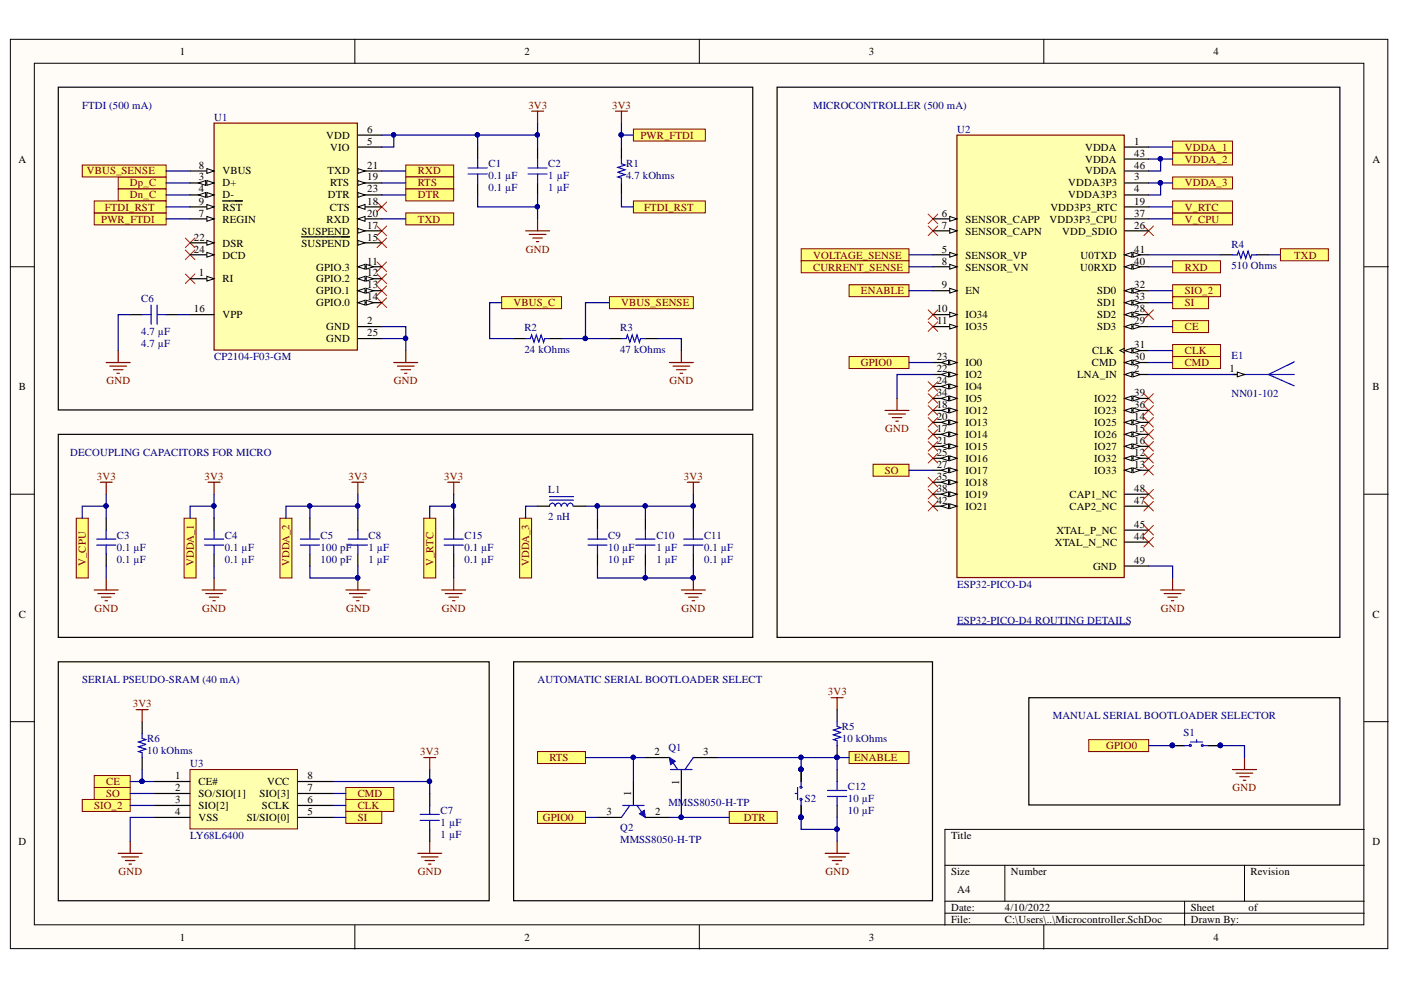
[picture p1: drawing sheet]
<svg xmlns="http://www.w3.org/2000/svg" width="297mm" height="210mm" viewBox="0 0 297 210" stroke-linecap="round" stroke-linejoin="round" font-family="sans-serif">
<defs><g id="words">
<g font-size="2.3">
<text x="38.1" y="11.6">1</text>
<text x="111.2" y="11.6">2</text>
<text x="184.2" y="11.6">3</text>
<text x="257.3" y="11.6">4</text>
<text x="69.2" y="29.4">VDD</text>
<text x="77.9" y="28.1">6</text>
<text x="3.9" y="34.5">A</text>
<text x="42.2" y="35.7">8</text>
<text x="70" y="31.9">VIO</text>
<text x="77.9" y="30.7">5</text>
<text x="77.9" y="35.7">21</text>
<text x="230.1" y="31.9">VDDA</text>
<text x="230.1" y="34.5">VDDA</text>
<text x="240.5" y="30.7">1</text>
<text x="240.5" y="33.2">43</text>
<text x="240.5" y="35.7">46</text>
<text x="291" y="34.5">A</text>
<text x="42.2" y="38.3">3</text>
<text x="42.2" y="40.8">4</text>
<text x="47.2" y="37">VBUS</text>
<text x="47.2" y="39.5">D+</text>
<text x="69.4" y="37">TXD</text>
<text x="70" y="39.5">RTS</text>
<text x="77.9" y="38.3">19</text>
<text x="77.9" y="40.8">23</text>
<text x="226.5" y="39.5">VDDA3P3</text>
<text x="230.1" y="37">VDDA</text>
<text x="240.5" y="38.3">3</text>
<text x="240.5" y="40.8">4</text>
<text x="42.2" y="43.4">9</text>
<text x="42.2" y="46">7</text>
<text x="47.2" y="42.1">D-</text>
<text x="47.2" y="44.7">RST</text>
<text x="47.2" y="47.2">REGIN</text>
<text x="69.2" y="47.2">RXD</text>
<text x="69.5" y="42.1">DTR</text>
<text x="69.9" y="44.7">CTS</text>
<text x="77.9" y="43.4">18</text>
<text x="77.9" y="46">20</text>
<text x="199.7" y="46">6</text>
<text x="204.7" y="47.2">SENSOR_CAPP</text>
<text x="222.5" y="47.2">VDD3P3_CPU</text>
<text x="222.7" y="44.7">VDD3P3_RTC</text>
<text x="226.5" y="42.1">VDDA3P3</text>
<text x="240.5" y="43.4">19</text>
<text x="240.5" y="46">37</text>
<text x="41.1" y="51">22</text>
<text x="41.1" y="53.6">24</text>
<text x="47.2" y="52.3">DSR</text>
<text x="63.9" y="49.8">SUSPEND</text>
<text x="63.9" y="52.3">SUSPEND</text>
<text x="77.9" y="48.5">17</text>
<text x="77.9" y="51">15</text>
<text x="199.7" y="48.5">7</text>
<text x="199.7" y="53.6">5</text>
<text x="204.7" y="49.8">SENSOR_CAPN</text>
<text x="225.2" y="49.8">VDD_SDIO</text>
<text x="240.5" y="48.5">26</text>
<text x="240.5" y="53.6">41</text>
<text x="42.2" y="58.6">1</text>
<text x="47.2" y="54.8">DCD</text>
<text x="47.2" y="59.9">RI</text>
<text x="67" y="57.4">GPIO.3</text>
<text x="67" y="59.9">GPIO.2</text>
<text x="77.9" y="56.1">11</text>
<text x="77.9" y="58.6">12</text>
<text x="199.7" y="56.1">8</text>
<text x="204.7" y="54.8">SENSOR_VP</text>
<text x="204.7" y="57.4">SENSOR_VN</text>
<text x="229" y="57.4">U0RXD</text>
<text x="229.1" y="54.8">U0TXD</text>
<text x="240.5" y="56.1">40</text>
<text x="67" y="62.4">GPIO.1</text>
<text x="67" y="65">GPIO.0</text>
<text x="77.9" y="61.2">13</text>
<text x="77.9" y="63.7">14</text>
<text x="199.7" y="61.2">9</text>
<text x="204.7" y="62.4">EN</text>
<text x="232.6" y="62.4">SD0</text>
<text x="232.6" y="65">SD1</text>
<text x="240.5" y="61.2">32</text>
<text x="240.5" y="63.7">33</text>
<text x="41.1" y="66.2">16</text>
<text x="47.2" y="67.5">VPP</text>
<text x="69.2" y="70">GND</text>
<text x="77.9" y="68.8">2</text>
<text x="77.9" y="71.3">25</text>
<text x="198.6" y="66.2">10</text>
<text x="198.7" y="68.8">11</text>
<text x="204.7" y="67.5">IO34</text>
<text x="204.7" y="70">IO35</text>
<text x="232.6" y="67.5">SD2</text>
<text x="232.6" y="70">SD3</text>
<text x="240.5" y="66.2">28</text>
<text x="240.5" y="68.8">29</text>
<text x="69.2" y="72.6">GND</text>
<text x="198.6" y="76.4">23</text>
<text x="204.7" y="77.6">IO0</text>
<text x="231.5" y="77.6">CMD</text>
<text x="231.6" y="75.1">CLK</text>
<text x="240.5" y="73.8">31</text>
<text x="240.5" y="76.4">30</text>
<text x="4" y="82.7">B</text>
<text x="198.6" y="78.9">22</text>
<text x="198.6" y="81.4">24</text>
<text x="198.6" y="84">34</text>
<text x="204.7" y="80.2">IO2</text>
<text x="204.7" y="82.7">IO4</text>
<text x="228.4" y="80.2">LNA_IN</text>
<text x="240.5" y="78.9">2</text>
<text x="240.5" y="84">39</text>
<text x="260.7" y="78.9">1</text>
<text x="291" y="82.7">B</text>
<text x="198.6" y="86.5">18</text>
<text x="198.6" y="89">20</text>
<text x="204.7" y="85.2">IO5</text>
<text x="204.7" y="87.8">IO12</text>
<text x="232" y="85.2">IO22</text>
<text x="232" y="87.8">IO23</text>
<text x="240.5" y="86.5">36</text>
<text x="240.5" y="89">14</text>
<text x="198.6" y="91.6">17</text>
<text x="198.6" y="94.1">21</text>
<text x="204.7" y="90.3">IO13</text>
<text x="204.7" y="92.8">IO14</text>
<text x="204.7" y="95.4">IO15</text>
<text x="232" y="90.3">IO25</text>
<text x="232" y="92.8">IO26</text>
<text x="232" y="95.4">IO27</text>
<text x="240.5" y="91.6">15</text>
<text x="240.5" y="94.1">16</text>
<text x="198.6" y="96.6">25</text>
<text x="198.6" y="99.2">27</text>
<text x="198.6" y="101.7">35</text>
<text x="204.7" y="97.9">IO16</text>
<text x="204.7" y="100.4">IO17</text>
<text x="232" y="97.9">IO32</text>
<text x="232" y="100.4">IO33</text>
<text x="240.5" y="96.6">12</text>
<text x="240.5" y="99.2">13</text>
<text x="198.6" y="104.3">38</text>
<text x="198.6" y="106.9">42</text>
<text x="204.7" y="103">IO18</text>
<text x="204.7" y="105.6">IO19</text>
<text x="226.8" y="105.6">CAP1_NC</text>
<text x="240.5" y="104.3">48</text>
<text x="240.5" y="106.9">47</text>
<text x="204.7" y="108.1">IO21</text>
<text x="224" y="113.2">XTAL_P_NC</text>
<text x="226.8" y="108.1">CAP2_NC</text>
<text x="240.5" y="111.9">45</text>
<text x="223.6" y="115.7">XTAL_N_NC</text>
<text x="240.5" y="114.5">44</text>
<text x="240.5" y="119.5">49</text>
<text x="231.7" y="120.8">GND</text>
<text x="4" y="130.9">C</text>
<text x="291" y="130.9">C</text>
<text x="138.7" y="160.1">2</text>
<text x="149.1" y="160.1">3</text>
<text x="37.1" y="165.2">1</text>
<text x="37.1" y="167.8">2</text>
<text x="42.1" y="166.5">CE#</text>
<text x="56.6" y="166.5">VCC</text>
<text x="65.2" y="167.8">7</text>
<text x="65.2" y="165.2">8</text>
<text x="144" y="166.3" transform="rotate(-90 144 166.3)">1</text>
<text x="37.1" y="170.3">3</text>
<text x="37.1" y="172.8">4</text>
<text x="42.1" y="169">SO/SIO[1]</text>
<text x="42.1" y="171.6">SIO[2]</text>
<text x="55" y="169">SIO[3]</text>
<text x="55.5" y="171.6">SCLK</text>
<text x="65.2" y="172.8">5</text>
<text x="65.2" y="170.3">6</text>
<text x="128.6" y="172.8">3</text>
<text x="133.8" y="168.7" transform="rotate(-90 133.8 168.7)">1</text>
<text x="138.9" y="172.8">2</text>
<text x="3.9" y="179.2">D</text>
<text x="42.1" y="174.1">VSS</text>
<text x="52.3" y="174.1">SI/SIO[0]</text>
<text x="201.6" y="177.9">Title</text>
<text x="291" y="179.2">D</text>
<text x="201.6" y="185.5">Size</text>
<text x="214.3" y="185.5">Number</text>
<text x="265.1" y="185.5">Revision</text>
<text x="202.9" y="189.3">A4</text>
<text x="201.6" y="193.1">Date:</text>
<text x="201.6" y="195.7">File:</text>
<text x="213.1" y="193.1">4/10/2022</text>
<text x="213.1" y="195.7">C:\Users\..\Microcontroller.SchDoc</text>
<text x="252.5" y="193.1">Sheet</text>
<text x="252.5" y="195.7">Drawn By:</text>
<text x="264.7" y="193.1">of</text>
<text x="38.1" y="199.5">1</text>
<text x="111.2" y="199.5">2</text>
<text x="184.2" y="199.5">3</text>
<text x="257.3" y="199.5">4</text>
</g>
<g font-size="2.3" fill="#000080">
<text x="17.4" y="23.1">FTDI (500 mA)</text>
<text x="172.4" y="23.1">MICROCONTROLLER (500 mA)</text>
<text x="45.4" y="25.6">U1</text>
<text x="202.9" y="28.1">U2</text>
<text x="103.6" y="35.5">C1</text>
<text x="116.3" y="35.5">C2</text>
<text x="132.7" y="35.5">R1</text>
<text x="103.6" y="40.5">0.1 µF</text>
<text x="103.6" y="38">0.1 µF</text>
<text x="116.3" y="40.5">1 µF</text>
<text x="116.3" y="38">1 µF</text>
<text x="132.7" y="38">4.7 kOhms</text>
<text x="261.1" y="52.5">R4</text>
<text x="261.1" y="57.1">510 Ohms</text>
<text x="29.9" y="63.9">C6</text>
<text x="29.9" y="71">4.7 µF</text>
<text x="111.2" y="70.3">R2</text>
<text x="131.5" y="70.3">R3</text>
<text x="29.9" y="73.6">4.7 µF</text>
<text x="45.4" y="76.4">CP2104-F03-GM</text>
<text x="111.2" y="74.8">24 kOhms</text>
<text x="131.5" y="74.8">47 kOhms</text>
<text x="261.1" y="76">E1</text>
<text x="261.1" y="84.1">NN01-102</text>
<text x="14.9" y="96.6">DECOUPLING CAPACITORS FOR MICRO</text>
<text x="116.3" y="104.6">L1</text>
<text x="116.3" y="110.2">2 nH</text>
<text x="24.8" y="119.3">0.1 µF</text>
<text x="24.8" y="114.2">C3</text>
<text x="24.8" y="116.7">0.1 µF</text>
<text x="47.7" y="119.3">0.1 µF</text>
<text x="47.7" y="114.2">C4</text>
<text x="47.7" y="116.7">0.1 µF</text>
<text x="68" y="119.3">100 pF</text>
<text x="68" y="114.2">C5</text>
<text x="68" y="116.7">100 pF</text>
<text x="78.1" y="119.3">1 µF</text>
<text x="78.1" y="114.2">C8</text>
<text x="78.1" y="116.7">1 µF</text>
<text x="98.5" y="119.3">0.1 µF</text>
<text x="98.5" y="114.2">C15</text>
<text x="98.5" y="116.7">0.1 µF</text>
<text x="128.9" y="119.3">10 µF</text>
<text x="128.9" y="114.2">C9</text>
<text x="128.9" y="116.7">10 µF</text>
<text x="139.2" y="119.3">1 µF</text>
<text x="139.2" y="114.2">C10</text>
<text x="139.2" y="116.7">1 µF</text>
<text x="149.3" y="119.3">0.1 µF</text>
<text x="149.3" y="114.2">C11</text>
<text x="149.3" y="116.7">0.1 µF</text>
<text x="202.9" y="124.6">ESP32-PICO-D4</text>
<text x="202.9" y="132.2">ESP32-PICO-D4 ROUTING DETAILS</text>
<text x="17.4" y="144.9">SERIAL PSEUDO-SRAM (40 mA)</text>
<text x="114" y="144.9">AUTOMATIC SERIAL BOOTLOADER SELECT</text>
<text x="178.5" y="154.8">R5</text>
<text x="223.2" y="152.5">MANUAL SERIAL BOOTLOADER SELECTOR</text>
<text x="31.2" y="159.8">10 kOhms</text>
<text x="31.2" y="157.3">R6</text>
<text x="141.7" y="159.3">Q1</text>
<text x="178.5" y="157.3">10 kOhms</text>
<text x="250.9" y="156">S1</text>
<text x="40.3" y="162.6">U3</text>
<text x="179.7" y="167.5">C12</text>
<text x="93.4" y="172.6">C7</text>
<text x="141.7" y="170.8">MMSS8050-H-TP</text>
<text x="170.6" y="170.1">S2</text>
<text x="179.7" y="172.6">10 µF</text>
<text x="179.7" y="170.1">10 µF</text>
<text x="40.3" y="177.9">LY68L6400</text>
<text x="93.4" y="177.7">1 µF</text>
<text x="93.4" y="175.1">1 µF</text>
<text x="131.5" y="176.1">Q2</text>
<text x="131.5" y="178.7">MMSS8050-H-TP</text>
</g>
<g font-size="2.3" fill="#800000">
<text x="112" y="23.1">3V3</text>
<text x="129.8" y="23.1">3V3</text>
<text x="135.8" y="29.4">PWR_FTDI</text>
<text x="251.2" y="31.9">VDDA_1</text>
<text x="251.2" y="34.5">VDDA_2</text>
<text x="18.4" y="37">VBUS_SENSE</text>
<text x="27.6" y="39.5">Dp_C</text>
<text x="88.6" y="37">RXD</text>
<text x="88.6" y="39.5">RTS</text>
<text x="251.2" y="39.5">VDDA_3</text>
<text x="21.5" y="47.2">PWR_FTDI</text>
<text x="22.2" y="44.7">FTDI_RST</text>
<text x="27.6" y="42.1">Dn_C</text>
<text x="88.6" y="47.2">TXD</text>
<text x="88.6" y="42.1">DTR</text>
<text x="136.5" y="44.7">FTDI_RST</text>
<text x="251.2" y="47.2">V_CPU</text>
<text x="251.2" y="44.7">V_RTC</text>
<text x="111.5" y="53.6">GND</text>
<text x="172.4" y="54.8">VOLTAGE_SENSE</text>
<text x="172.4" y="57.4">CURRENT_SENSE</text>
<text x="251.2" y="57.4">RXD</text>
<text x="274.4" y="54.8">TXD</text>
<text x="108.9" y="65">VBUS_C</text>
<text x="131.7" y="65">VBUS_SENSE</text>
<text x="182.5" y="62.4">ENABLE</text>
<text x="251.2" y="65">SI</text>
<text x="251.2" y="62.4">SIO_2</text>
<text x="251.2" y="70">CE</text>
<text x="182.5" y="77.6">GPIO0</text>
<text x="251.2" y="75.1">CLK</text>
<text x="251.2" y="77.6">CMD</text>
<text x="22.6" y="81.4">GND</text>
<text x="83.5" y="81.4">GND</text>
<text x="142" y="81.4">GND</text>
<text x="187.7" y="91.6">GND</text>
<text x="20.5" y="101.7">3V3</text>
<text x="43.4" y="101.7">3V3</text>
<text x="73.9" y="101.7">3V3</text>
<text x="94.2" y="101.7">3V3</text>
<text x="145" y="101.7">3V3</text>
<text x="187.6" y="100.4">SO</text>
<text x="18.2" y="120" transform="rotate(-90 18.2 120)">V_CPU</text>
<text x="41.1" y="120" transform="rotate(-90 41.1 120)">VDDA_1</text>
<text x="61.4" y="120" transform="rotate(-90 61.4 120)">VDDA_2</text>
<text x="91.9" y="120" transform="rotate(-90 91.9 120)">V_RTC</text>
<text x="112.2" y="120" transform="rotate(-90 112.2 120)">VDDA_3</text>
<text x="20" y="129.7">GND</text>
<text x="42.9" y="129.7">GND</text>
<text x="73.4" y="129.7">GND</text>
<text x="93.7" y="129.7">GND</text>
<text x="144.5" y="129.7">GND</text>
<text x="246.1" y="129.7">GND</text>
<text x="28.2" y="150">3V3</text>
<text x="175.5" y="147.4">3V3</text>
<text x="89.1" y="160.1">3V3</text>
<text x="116.5" y="161.4">RTS</text>
<text x="181.1" y="161.4">ENABLE</text>
<text x="234.5" y="158.8">GPIO0</text>
<text x="22.5" y="166.5">CE</text>
<text x="261.3" y="167.8">GND</text>
<text x="20" y="171.6">SIO_2</text>
<text x="22.5" y="169">SO</text>
<text x="75.8" y="171.6">CLK</text>
<text x="75.8" y="169">CMD</text>
<text x="75.8" y="174.1">SI</text>
<text x="115.1" y="174.1">GPIO0</text>
<text x="157.7" y="174.1">DTR</text>
<text x="25.1" y="185.5">GND</text>
<text x="88.6" y="185.5">GND</text>
<text x="175" y="185.5">GND</text>
</g>
</g></defs>
<g fill="#fffcf8" stroke="#000" stroke-width=".21">
<path d="M2.2 8.3h292v192.8h-292z"/>
<path d="M7.3 13.4h281.9v182.7h-281.9z"/>
</g>
<g fill="none" stroke="#000" stroke-width=".21">
<path d="M75.2 8.3v5.1M148.3 8.3v5.1M221.3 8.3v5.1M2.2 56.6h5.1M289.3 56.6h5M2.2 104.8h5.1M289.3 104.8h5M2.2 153h5.1M289.3 153h5M289.3 175.9h-89v20.3M75.2 196.2v5M148.3 196.2v5"/>
<path d="M200.3 183.5h89M200.3 191.1h89M200.3 193.6h89M213 183.5v7.6M221.3 196.2v5M251.2 191.1v5.1M263.9 183.5v7.6"/>
</g>
<path d="M40.3 163.2h22.8v12.5h-22.8z" fill="#ffffb0" stroke="#800000" stroke-width=".21"/>
<path d="M32.7 165.7h7.6M32.7 168.2h7.6M32.7 170.8h7.6M32.7 173.3h7.6M63.2 165.7h7.6M63.2 168.2h7.6M63.2 170.8h7.6M63.2 173.3h7.6" fill="none" stroke="#000" stroke-width=".25"/>
<path d="M27.6 178.4v2.5M89.8 160.6h2.6M91.1 160.6v2.6M91.1 178.4v2.5M25.1 180.9h5M25.8 181.7h3.6M26.6 182.5h2M27.3 183.2h.6M88.6 180.9h5.1M89.3 181.7h3.6M90.1 182.5h2M90.9 183.2h.5" fill="none" stroke="#800000" stroke-width=".25"/>
<g fill="#ffff80" stroke="#800000" stroke-width=".21">
<path d="M73.3 169.5h10.2v2.5h-10.2z" fill-rule="evenodd"/>
<path d="M20 167h7.6v2.5h-7.6z" fill-rule="evenodd"/>
<path d="M73.3 172h7.7v2.6h-7.7z" fill-rule="evenodd"/>
<path d="M248.6 73.1h10.2v2.5h-10.2z" fill-rule="evenodd"/>
<path d="M73.3 167h10.2v2.5h-10.2z" fill-rule="evenodd"/>
<path d="M248.6 75.6h10.2v2.5h-10.2z" fill-rule="evenodd"/>
<path d="M185.1 98.4h7.6v2.6h-7.6z" fill-rule="evenodd"/>
<path d="M248.6 62.9h7.6v2.5h-7.6z" fill-rule="evenodd"/>
<path d="M20 164.4h7.6v2.6h-7.6z" fill-rule="evenodd"/>
<path d="M248.6 68h7.6v2.5h-7.6z" fill-rule="evenodd"/>
<path d="M248.6 60.4h10.2v2.5h-10.2z" fill-rule="evenodd"/>
<path d="M17.4 169.5h10.2v2.5h-10.2z" fill-rule="evenodd"/>
<path d="M271.5 52.8h10.1v2.5h-10.1z" fill-rule="evenodd"/>
<path d="M248.6 55.3h10.2v2.5h-10.2z" fill-rule="evenodd"/>
<path d="M86 45.1h10.2v2.6h-10.2z" fill-rule="evenodd"/>
<path d="M86 35h10.2v2.5h-10.2z" fill-rule="evenodd"/>
</g>
<path d="M246.1 125.1h5.1M246.8 125.9h3.6M247.6 126.6h2M248.4 127.4h.5M248.6 122.6v2.5" fill="none" stroke="#800000" stroke-width=".25"/>
<g fill="none" stroke="#f00" stroke-width=".21">
<path d="M196.8 45.4l2 2M196.8 47.9l2 2.1M198.8 45.4l-2 2M198.8 47.9l-2 2.1M242.5 47.9l2.1 2.1M244.6 47.9l-2.1 2.1M242.5 65.7l2.1 2M244.6 65.7l-2.1 2M242.5 83.5l2.1 2M244.6 83.5l-2.1 2M242.5 103.8l2.1 2M242.5 106.3l2.1 2"/>
<path d="M242.5 111.4l2.1 2M242.5 113.9l2.1 2.1M244.6 103.8l-2.1 2M244.6 106.3l-2.1 2M244.6 111.4l-2.1 2M244.6 113.9l-2.1 2.1"/>
</g>
<path d="M180 75.6h12.7v2.5h-12.7z" fill-rule="evenodd" fill="#ffff80" stroke="#800000" stroke-width=".21"/>
<g fill="none" stroke="#f00" stroke-width=".21">
<path d="M196.8 65.7l2 2M196.8 68.2l2 2.1M198.8 65.7l-2 2M198.8 68.2l-2 2.1M196.8 80.9l2 2.1M196.8 83.5l2 2M196.8 86l2 2M196.8 88.5l2 2.1M196.8 91.1l2 2M196.8 93.6l2 2M196.8 96.2l2 2M198.8 80.9l-2 2.1"/>
<path d="M198.8 83.5l-2 2M198.8 86l-2 2M198.8 88.5l-2 2.1M198.8 91.1l-2 2M198.8 93.6l-2 2M198.8 96.2l-2 2M196.8 101.2l2 2.1M196.8 103.8l2 2M196.8 106.3l2 2M198.8 101.2l-2 2.1M198.8 103.8l-2 2M198.8 106.3l-2 2"/>
</g>
<path d="M187.6 87h5.1M188.4 87.8h3.6M189.2 88.5h2M189.9 89.3h.5M190.2 84.5v2.5" fill="none" stroke="#800000" stroke-width=".25"/>
<g fill="#ffff80" stroke="#800000" stroke-width=".21">
<path d="M86 37.5h10.2v2.6h-10.2z" fill-rule="evenodd"/>
<path d="M86 40.1h10.2v2.5h-10.2z" fill-rule="evenodd"/>
</g>
<path d="M12.4 18.5h147.2v68.4h-147.2zM12.4 140.3h91.3v50.7h-91.3zM248.6 158.1h2.6M256.2 158.1h2.6M91.1 168.2v2.6M91.1 175.9v2.5" fill="none" stroke="#000" stroke-width=".25"/>
<g fill="none" stroke="#00f" stroke-width=".25">
<path d="M251.2 158.1h1M252.4 157.3h2.6M253.7 156.8v.5M255.2 158.1h1M89.1 173.9h4M89.1 172.7h4M91.1 170.8v1.9M91.1 173.9v2"/>
<circle cx="252.4" cy="158" r=".22"/>
<circle cx="254.9" cy="158.1" r=".21"/>
</g>
<g fill="#000080" stroke="#000080" stroke-width=".21">
<circle cx="248.6" cy="158" r=".46"/>
<circle cx="258.7" cy="158" r=".46"/>
</g>
<path d="M230.8 156.8h12.7v2.6h-12.7z" fill-rule="evenodd" fill="#ffff80" stroke="#800000" stroke-width=".21"/>
<path d="M218.1 147.9h66v22.8h-66z" fill="none" stroke="#000" stroke-width=".25"/>
<g fill="none" stroke="#f00" stroke-width=".21">
<path d="M39.3 50.5l2 2M39.3 53l2 2M39.3 58.1l2 2M41.3 50.5l-2 2M41.3 53l-2 2M41.3 58.1l-2 2M79.9 55.5l2.1 2.1M79.9 58.1l2.1 2M79.9 42.9l2.1 2M79.9 47.9l2.1 2.1M79.9 50.5l2.1 2M82 55.5l-2.1 2.1"/>
<path d="M82 58.1l-2.1 2M82 42.9l-2.1 2M82 47.9l-2.1 2.1M82 50.5l-2.1 2M79.9 60.6l2.1 2.1M79.9 63.2l2.1 2M82 60.6l-2.1 2.1M82 63.2l-2.1 2"/>
</g>
<path d="M83.5 76.9h5.1M84.3 77.6h3.5M85 78.4h2M85.8 79.1h.5M86 74.3v2.6" fill="none" stroke="#800000" stroke-width=".25"/>
<g fill="#ffff80" stroke="#800000" stroke-width=".21">
<path d="M25.1 37.5h10.1v2.6h-10.1z" fill-rule="evenodd"/>
<path d="M25.1 40.1h10.1v2.5h-10.1z" fill-rule="evenodd"/>
<path d="M134.3 27.4h15.2v2.5h-15.2z" fill-rule="evenodd"/>
<path d="M106.4 62.9h12.7v2.5h-12.7z" fill-rule="evenodd"/>
</g>
<path d="M108.9 71.8h2.5M116.5 71.8h2.6M129.2 71.8h2.6M136.8 71.8h2.6" fill="none" stroke="#000" stroke-width=".25"/>
<path d="M111.4 71.8h1.1l.2-.8 .5 1.6 .5-1.6 .5 1.6 .5-1.6 .5 1.6 .3-.8h1M131.8 71.8h1l.2-.8 .5 1.6 .5-1.6 .6 1.6 .5-1.6 .5 1.6 .2-.8h1" fill="none" stroke="#00f" stroke-width=".25"/>
<path d="M141.9 76.9h5.1M142.7 77.6h3.5M143.4 78.4h2.1M144.2 79.1h.5M144.5 74.3v2.6" fill="none" stroke="#800000" stroke-width=".25"/>
<g fill="#ffff80" stroke="#800000" stroke-width=".21">
<path d="M17.4 35h17.8v2.5h-17.8z" fill-rule="evenodd"/>
<path d="M129.2 62.9h17.8v2.5h-17.8z" fill-rule="evenodd"/>
<path d="M20 45.1h15.2v2.6h-15.2z" fill-rule="evenodd"/>
<path d="M20 42.6h15.2v2.5h-15.2z" fill-rule="evenodd"/>
</g>
<path d="M164.8 18.5h119.3v116.6h-119.3zM101.3 31.2v2.5M101.3 38.8v2.5M114 31.2v2.5M114 38.8v2.5M27.6 66.7h2.5M35.2 66.7h2.6" fill="none" stroke="#000" stroke-width=".25"/>
<path d="M99.2 36.9h4.1M99.2 35.6h4.1M101.3 33.7v1.9M101.3 36.9v1.9M111.9 36.9h4.1M111.9 35.6h4.1M114 33.7v1.9M114 36.9v1.9M30.1 66.7h1.9M32 64.7v4M33.3 66.7h1.9M33.3 64.7v4" fill="none" stroke="#00f" stroke-width=".25"/>
<path d="M130.5 23.6h2.5M131.8 23.6v2.5M111.4 48.9h5.1M112.2 49.7h3.6M113 50.5h2M113.7 51.2h.5M114 46.4v2.5M22.5 76.9h5.1M23.3 77.6h3.5M24 78.4h2.1M24.8 79.1h.5M25.1 74.3v2.6" fill="none" stroke="#800000" stroke-width=".25"/>
<path d="M134.3 42.6h15.2v2.5h-15.2z" fill-rule="evenodd" fill="#ffff80" stroke="#800000" stroke-width=".21"/>
<path d="M131.8 31.2v2.5M131.8 38.8v2.5" fill="none" stroke="#000" stroke-width=".25"/>
<path d="M131.8 33.7v1l.7 .3-1.5 .5 1.5 .5-1.5 .5 1.5 .5-1.5 .5 .8 .3v1" fill="none" stroke="#00f" stroke-width=".25"/>
<path d="M180 60.4h12.7v2.5h-12.7z" fill-rule="evenodd" fill="#ffff80" stroke="#800000" stroke-width=".21"/>
<path d="M258.8 54h2.5M266.4 54h2.5M30.1 153v2.5M30.1 160.6v2.6" fill="none" stroke="#000" stroke-width=".25"/>
<path d="M261.3 54h1l.3-.7 .5 1.5 .5-1.5 .5 1.5 .5-1.5 .5 1.5 .3-.8h1M30.1 155.5v1.1l.8 .2-1.5 .5 1.5 .5-1.5 .5 1.5 .5-1.5 .6 .7 .2v1" fill="none" stroke="#00f" stroke-width=".25"/>
<path d="M28.9 150.5h2.5M30.1 150.5v2.5" fill="none" stroke="#800000" stroke-width=".25"/>
<g fill="#ffff80" stroke="#800000" stroke-width=".21">
<path d="M169.9 52.8h22.8v2.5h-22.8z" fill-rule="evenodd"/>
<path d="M169.9 55.3h22.8v2.5h-22.8z" fill-rule="evenodd"/>
</g>
<path d="M242.5 86l2.1 2M242.5 88.5l2.1 2.1M242.5 91.1l2.1 2M242.5 93.6l2.1 2M242.5 96.2l2.1 2M242.5 98.7l2.1 2M244.6 86l-2.1 2M244.6 88.5l-2.1 2.1M244.6 91.1l-2.1 2M244.6 93.6l-2.1 2M244.6 96.2l-2.1 2M244.6 98.7l-2.1 2" fill="none" stroke="#f00" stroke-width=".21"/>
<path d="M248.6 45.1h12.7v2.6h-12.7z" fill-rule="evenodd" fill="#ffff80" stroke="#800000" stroke-width=".21"/>
<path d="M22.5 109.9v2.5M22.5 117.5v2.5" fill="none" stroke="#000" stroke-width=".25"/>
<path d="M20.5 114.3h4.1M20.5 115.6h4.1M22.5 112.4v1.9M22.5 115.6v1.9" fill="none" stroke="#00f" stroke-width=".25"/>
<path d="M21.3 102.2h2.5M22.5 102.2v2.6M20 125.1h5.1M20.7 125.9h3.6M21.5 126.6h2M22.3 127.4h.5M22.5 122.6v2.5" fill="none" stroke="#800000" stroke-width=".25"/>
<path d="M16.2 109.9h2.5v12.7h-2.5z" fill-rule="evenodd" fill="#ffff80" stroke="#800000" stroke-width=".21"/>
<path d="M44.1 102.2h2.6M45.4 102.2v2.6M42.8 125.1h5.1M43.6 125.9h3.6M44.4 126.6h2M45.1 127.4h.5M45.4 122.6v2.5" fill="none" stroke="#800000" stroke-width=".25"/>
<path d="M45.4 109.9v2.5M45.4 117.5v2.5" fill="none" stroke="#000" stroke-width=".25"/>
<path d="M43.4 115.6h4M43.4 114.3h4M45.4 112.4v1.9M45.4 115.6v1.9" fill="none" stroke="#00f" stroke-width=".25"/>
<g fill="#ffff80" stroke="#800000" stroke-width=".21">
<path d="M248.6 29.9h12.7v2.5h-12.7z" fill-rule="evenodd"/>
<path d="M39 109.9h2.6v12.7h-2.6z" fill-rule="evenodd"/>
<path d="M248.6 32.4h12.7v2.6h-12.7z" fill-rule="evenodd"/>
<path d="M248.6 37.5h12.7v2.6h-12.7z" fill-rule="evenodd"/>
</g>
<path d="M12.4 92.1h147.2v43h-147.2z" fill="none" stroke="#000" stroke-width=".25"/>
<path d="M110.2 109.9h2.5v12.7h-2.5z" fill-rule="evenodd" fill="#ffff80" stroke="#800000" stroke-width=".21"/>
<path d="M126.7 109.9v2.5M126.7 117.5v2.5M136.8 109.9v2.5M136.8 117.5v2.5M147 109.9v2.5M147 117.5v2.5M126.7 173.3h5.1M134.3 165.7v5.1M136.8 173.3h5.1" fill="none" stroke="#000" stroke-width=".25"/>
<g fill="none" stroke="#00f" stroke-width=".25">
<path d="M124.6 114.3h4.1M124.6 115.6h4.1M126.7 112.4v1.9M126.7 115.6v1.9M134.8 114.3h4.1M134.8 115.6h4.1M136.8 112.4v1.9M136.8 115.6v1.9M145 114.3h4M145 115.6h4M147 112.4v1.9M147 115.6v1.9"/>
<path d="M132 170.8h4.6M133.5 170.8l-1.7 2.5M135.1 170.8l1.7 2.5"/>
</g>
<path d="M145.7 102.2h2.6M147 102.2v2.6M144.5 125.1h5M145.2 125.9h3.6M146 126.6h2M146.7 127.4h.6M147 122.6v2.5" fill="none" stroke="#800000" stroke-width=".25"/>
<circle cx="146.9" cy="122.5" r=".46" fill="#000080" stroke="#000080" stroke-width=".21"/>
<path d="M135.6 172.6l1-.8 .2 1.5z" fill="#00f"/>
<path d="M135.6 172.6l1-.8 .2 1.5z" fill="none" stroke="#00f" stroke-width=".21"/>
<path d="M136.8 160.6h5.1M144.5 163.2v5M147 160.6h5.1" fill="none" stroke="#000" stroke-width=".25"/>
<path d="M141.9 160.6l1.8 2.6M142.2 163.2h4.5M147 160.6l-1.8 2.6" fill="none" stroke="#00f" stroke-width=".25"/>
<path d="M141.9 160.6l1.3 .8-1 .7z" fill="#00f"/>
<path d="M141.9 160.6l1.3 .8-1 .7z" fill="none" stroke="#00f" stroke-width=".21"/>
<g fill="#ffff80" stroke="#800000" stroke-width=".21">
<path d="M114 159.4h10.1v2.5h-10.1z" fill-rule="evenodd"/>
<path d="M154.6 172h10.2v2.6h-10.2z" fill-rule="evenodd"/>
<path d="M114 172h10.1v2.6h-10.1z" fill-rule="evenodd"/>
</g>
<path d="M108.9 140.3h88.8v50.7h-88.8zM177.5 150.5v2.5M177.5 158.1v2.5" fill="none" stroke="#000" stroke-width=".25"/>
<path d="M176.2 147.9h2.6M177.5 147.9v2.6M177.5 178.4v2.5M174.9 180.9h5.1M175.7 181.7h3.6M176.5 182.5h2M177.2 183.2h.5" fill="none" stroke="#800000" stroke-width=".25"/>
<circle cx="177.4" cy="160.6" r=".46" fill="#000080" stroke="#000080" stroke-width=".21"/>
<path d="M177.5 153v1l.7 .3-1.5 .5 1.5 .5-1.5 .5 1.5 .5-1.5 .5 .8 .3v1" fill="none" stroke="#00f" stroke-width=".25"/>
<path d="M180 159.4h12.7v2.5h-12.7z" fill-rule="evenodd" fill="#ffff80" stroke="#800000" stroke-width=".21"/>
<path d="M112.7 23.6h2.5M114 23.6v2.5" fill="none" stroke="#800000" stroke-width=".25"/>
<path d="M169.9 163.2v2.5M169.9 170.8v2.5" fill="none" stroke="#000" stroke-width=".25"/>
<g fill="#000080" stroke="#000080" stroke-width=".21">
<circle cx="169.8" cy="173.3" r=".46"/>
<circle cx="169.8" cy="163.1" r=".46"/>
</g>
<g fill="none" stroke="#00f" stroke-width=".25">
<path d="M168.6 168.2h.5M169.1 167v2.5M169.9 165.7v1M169.9 169.8v1"/>
<circle cx="169.8" cy="169.5" r=".21"/>
<circle cx="169.8" cy="166.9" r=".2"/>
</g>
<path d="M202.9 132.5h36.6" fill="none" stroke="#000080" stroke-width=".21"/>
<g fill="#ffff80" stroke="#800000" stroke-width=".21">
<path d="M248.6 42.6h12.7v2.5h-12.7z" fill-rule="evenodd"/>
<path d="M89.8 109.9h2.6v12.7h-2.6z" fill-rule="evenodd"/>
</g>
<path d="M96.2 109.9v2.5M96.2 117.5v2.5" fill="none" stroke="#000" stroke-width=".25"/>
<path d="M94.2 114.3h4M94.2 115.6h4M96.2 112.4v1.9M96.2 115.6v1.9" fill="none" stroke="#00f" stroke-width=".25"/>
<path d="M94.9 102.2h2.6M96.2 102.2v2.6M93.7 125.1h5M94.4 125.9h3.6M95.2 126.6h2M95.9 127.4h.5M96.2 122.6v2.5" fill="none" stroke="#800000" stroke-width=".25"/>
<path d="M59.4 109.9h2.5v12.7h-2.5z" fill-rule="evenodd" fill="#ffff80" stroke="#800000" stroke-width=".21"/>
<path d="M65.7 109.9v2.5M65.7 117.5v2.5M75.9 109.9v2.5M75.9 117.5v2.5" fill="none" stroke="#000" stroke-width=".25"/>
<path d="M63.7 114.3h4M63.7 115.6h4M65.7 112.4v1.9M65.7 115.6v1.9M73.8 114.3h4.1M73.8 115.6h4.1M75.9 112.4v1.9M75.9 115.6v1.9" fill="none" stroke="#00f" stroke-width=".25"/>
<path d="M74.6 102.2h2.5M75.9 102.2v2.6M73.3 125.1h5.1M74.1 125.9h3.5M74.9 126.6h2M75.6 127.4h.5M75.9 122.6v2.5" fill="none" stroke="#800000" stroke-width=".25"/>
<circle cx="75.8" cy="122.5" r=".46" fill="#000080" stroke="#000080" stroke-width=".21"/>
<path d="M45.4 26.1h30.4v48.1h-30.4z" fill="#ffffb0" stroke="#800000" stroke-width=".25"/>
<path d="M40.3 36.3h5.1" fill="none" stroke="#000" stroke-width=".25"/>
<path d="M43.9 35.7l1.5 .6-1.5 .5z" fill="#fffcf8"/>
<path d="M43.9 35.7l1.5 .6-1.5 .5z" fill="none" stroke="#000" stroke-width=".21"/>
<path d="M40.3 38.8h5.1" fill="none" stroke="#000" stroke-width=".25"/>
<path d="M43.9 38.3l1.5 .5-1.5 .5z" fill="#fffcf8"/>
<path d="M43.9 38.3l1.5 .5-1.5 .5z" fill="none" stroke="#000" stroke-width=".21"/>
<path d="M42.1 38.8l1.5-.5v1z" fill="#fffcf8"/>
<path d="M42.1 38.8l1.5-.5v1z" fill="none" stroke="#000" stroke-width=".21"/>
<path d="M40.3 41.3h5.1" fill="none" stroke="#000" stroke-width=".25"/>
<path d="M43.9 40.8l1.5 .5-1.5 .5z" fill="#fffcf8"/>
<path d="M43.9 40.8l1.5 .5-1.5 .5z" fill="none" stroke="#000" stroke-width=".21"/>
<path d="M42.1 41.3l1.5-.5v1z" fill="#fffcf8"/>
<path d="M42.1 41.3l1.5-.5v1z" fill="none" stroke="#000" stroke-width=".21"/>
<path d="M40.3 43.9h5.1" fill="none" stroke="#000" stroke-width=".25"/>
<path d="M43.9 43.4l1.5 .5-1.5 .5z" fill="#fffcf8"/>
<path d="M43.9 43.4l1.5 .5-1.5 .5z" fill="none" stroke="#000" stroke-width=".21"/>
<path d="M40.3 46.4h5.1M47.2 42.6h4.2" fill="none" stroke="#000" stroke-width=".25"/>
<path d="M43.9 45.9l1.5 .5-1.5 .5z" fill="#fffcf8"/>
<path d="M43.9 45.9l1.5 .5-1.5 .5z" fill="none" stroke="#000" stroke-width=".21"/>
<path d="M40.3 51.5h5.1" fill="none" stroke="#000" stroke-width=".25"/>
<path d="M43.9 51l1.5 .5-1.5 .5z" fill="#fffcf8"/>
<path d="M43.9 51l1.5 .5-1.5 .5z" fill="none" stroke="#000" stroke-width=".21"/>
<path d="M40.3 54h5.1" fill="none" stroke="#000" stroke-width=".25"/>
<path d="M43.9 53.5l1.5 .5-1.5 .5z" fill="#fffcf8"/>
<path d="M43.9 53.5l1.5 .5-1.5 .5z" fill="none" stroke="#000" stroke-width=".21"/>
<path d="M40.3 59.1h5.1" fill="none" stroke="#000" stroke-width=".25"/>
<path d="M43.9 58.6l1.5 .5-1.5 .5z" fill="#fffcf8"/>
<path d="M43.9 58.6l1.5 .5-1.5 .5z" fill="none" stroke="#000" stroke-width=".21"/>
<path d="M75.9 28.6h5.1M75.9 31.2h5.1M75.9 36.3h5.1M40.3 66.7h5.1" fill="none" stroke="#000" stroke-width=".25"/>
<path d="M75.9 35.7l1.5 .6-1.5 .5z" fill="#fffcf8"/>
<path d="M75.9 35.7l1.5 .6-1.5 .5z" fill="none" stroke="#000" stroke-width=".21"/>
<path d="M75.9 38.8h5.1" fill="none" stroke="#000" stroke-width=".25"/>
<path d="M75.9 38.3l1.5 .5-1.5 .5z" fill="#fffcf8"/>
<path d="M75.9 38.3l1.5 .5-1.5 .5z" fill="none" stroke="#000" stroke-width=".21"/>
<path d="M75.9 41.3h5.1" fill="none" stroke="#000" stroke-width=".25"/>
<path d="M75.9 40.8l1.5 .5-1.5 .5z" fill="#fffcf8"/>
<path d="M75.9 40.8l1.5 .5-1.5 .5z" fill="none" stroke="#000" stroke-width=".21"/>
<path d="M75.9 43.9h5.1" fill="none" stroke="#000" stroke-width=".25"/>
<path d="M75.9 43.9l1.5-.5v1z" fill="#fffcf8"/>
<path d="M75.9 43.9l1.5-.5v1z" fill="none" stroke="#000" stroke-width=".21"/>
<path d="M75.9 46.4h5.1" fill="none" stroke="#000" stroke-width=".25"/>
<path d="M75.9 46.4l1.5-.5v1z" fill="#fffcf8"/>
<path d="M75.9 46.4l1.5-.5v1z" fill="none" stroke="#000" stroke-width=".21"/>
<path d="M75.9 48.9h5.1" fill="none" stroke="#000" stroke-width=".25"/>
<path d="M75.9 48.4l1.5 .5-1.5 .6z" fill="#fffcf8"/>
<path d="M75.9 48.4l1.5 .5-1.5 .6z" fill="none" stroke="#000" stroke-width=".21"/>
<path d="M75.9 51.5h5.1" fill="none" stroke="#000" stroke-width=".25"/>
<path d="M75.9 51l1.5 .5-1.5 .5z" fill="#fffcf8"/>
<path d="M75.9 51l1.5 .5-1.5 .5z" fill="none" stroke="#000" stroke-width=".21"/>
<path d="M63.9 50.2h10.2M75.9 56.6h5.1" fill="none" stroke="#000" stroke-width=".25"/>
<path d="M75.9 56.6l1.5-.5v1z" fill="#fffcf8"/>
<path d="M75.9 56.6l1.5-.5v1z" fill="none" stroke="#000" stroke-width=".21"/>
<path d="M77.6 56.1l1.6 .5-1.6 .5z" fill="#fffcf8"/>
<path d="M77.6 56.1l1.6 .5-1.6 .5z" fill="none" stroke="#000" stroke-width=".21"/>
<path d="M75.9 59.1h5.1" fill="none" stroke="#000" stroke-width=".25"/>
<path d="M75.9 59.1l1.5-.5v1z" fill="#fffcf8"/>
<path d="M75.9 59.1l1.5-.5v1z" fill="none" stroke="#000" stroke-width=".21"/>
<path d="M77.6 58.6l1.6 .5-1.6 .5z" fill="#fffcf8"/>
<path d="M77.6 58.6l1.6 .5-1.6 .5z" fill="none" stroke="#000" stroke-width=".21"/>
<path d="M75.9 61.6h5.1" fill="none" stroke="#000" stroke-width=".25"/>
<path d="M75.9 61.6l1.5-.5v1z" fill="#fffcf8"/>
<path d="M75.9 61.6l1.5-.5v1z" fill="none" stroke="#000" stroke-width=".21"/>
<path d="M77.6 61.1l1.6 .5-1.6 .5z" fill="#fffcf8"/>
<path d="M77.6 61.1l1.6 .5-1.6 .5z" fill="none" stroke="#000" stroke-width=".21"/>
<path d="M75.9 64.2h5.1" fill="none" stroke="#000" stroke-width=".25"/>
<path d="M75.9 64.2l1.5-.5v1z" fill="#fffcf8"/>
<path d="M75.9 64.2l1.5-.5v1z" fill="none" stroke="#000" stroke-width=".21"/>
<path d="M77.6 63.7l1.6 .5-1.6 .5z" fill="#fffcf8"/>
<path d="M77.6 63.7l1.6 .5-1.6 .5z" fill="none" stroke="#000" stroke-width=".21"/>
<path d="M75.9 69.3h5.1M75.9 71.8h5.1" fill="none" stroke="#000" stroke-width=".25"/>
<path d="M202.9 28.6h35.5v93.8h-35.5z" fill="#ffffb0" stroke="#800000" stroke-width=".25"/>
<path d="M197.8 46.4h5.1" fill="none" stroke="#000" stroke-width=".25"/>
<path d="M201.4 45.9l1.5 .5-1.5 .5z" fill="#fffcf8"/>
<path d="M201.4 45.9l1.5 .5-1.5 .5z" fill="none" stroke="#000" stroke-width=".21"/>
<path d="M197.8 48.9h5.1" fill="none" stroke="#000" stroke-width=".25"/>
<path d="M201.4 48.4l1.5 .5-1.5 .6z" fill="#fffcf8"/>
<path d="M201.4 48.4l1.5 .5-1.5 .6z" fill="none" stroke="#000" stroke-width=".21"/>
<path d="M197.8 54h5.1" fill="none" stroke="#000" stroke-width=".25"/>
<path d="M201.4 53.5l1.5 .5-1.5 .5z" fill="#fffcf8"/>
<path d="M201.4 53.5l1.5 .5-1.5 .5z" fill="none" stroke="#000" stroke-width=".21"/>
<path d="M197.8 56.6h5.1" fill="none" stroke="#000" stroke-width=".25"/>
<path d="M201.4 56.1l1.5 .5-1.5 .5z" fill="#fffcf8"/>
<path d="M201.4 56.1l1.5 .5-1.5 .5z" fill="none" stroke="#000" stroke-width=".21"/>
<path d="M197.8 61.6h5.1" fill="none" stroke="#000" stroke-width=".25"/>
<path d="M201.4 61.1l1.5 .5-1.5 .5z" fill="#fffcf8"/>
<path d="M201.4 61.1l1.5 .5-1.5 .5z" fill="none" stroke="#000" stroke-width=".21"/>
<path d="M197.8 66.7h5.1" fill="none" stroke="#000" stroke-width=".25"/>
<path d="M201.4 66.2l1.5 .5-1.5 .5z" fill="#fffcf8"/>
<path d="M201.4 66.2l1.5 .5-1.5 .5z" fill="none" stroke="#000" stroke-width=".21"/>
<path d="M197.8 69.3h5.1" fill="none" stroke="#000" stroke-width=".25"/>
<path d="M201.4 68.7l1.5 .6-1.5 .5z" fill="#fffcf8"/>
<path d="M201.4 68.7l1.5 .6-1.5 .5z" fill="none" stroke="#000" stroke-width=".21"/>
<path d="M197.8 76.9h5.1" fill="none" stroke="#000" stroke-width=".25"/>
<path d="M201.4 76.4l1.5 .5-1.5 .5z" fill="#fffcf8"/>
<path d="M201.4 76.4l1.5 .5-1.5 .5z" fill="none" stroke="#000" stroke-width=".21"/>
<path d="M199.6 76.9l1.5-.5v1z" fill="#fffcf8"/>
<path d="M199.6 76.9l1.5-.5v1z" fill="none" stroke="#000" stroke-width=".21"/>
<path d="M197.8 79.4h5.1" fill="none" stroke="#000" stroke-width=".25"/>
<path d="M201.4 78.9l1.5 .5-1.5 .5z" fill="#fffcf8"/>
<path d="M201.4 78.9l1.5 .5-1.5 .5z" fill="none" stroke="#000" stroke-width=".21"/>
<path d="M199.6 79.4l1.5-.5v1z" fill="#fffcf8"/>
<path d="M199.6 79.4l1.5-.5v1z" fill="none" stroke="#000" stroke-width=".21"/>
<path d="M197.8 81.9h5.1" fill="none" stroke="#000" stroke-width=".25"/>
<path d="M201.4 81.4l1.5 .5-1.5 .5z" fill="#fffcf8"/>
<path d="M201.4 81.4l1.5 .5-1.5 .5z" fill="none" stroke="#000" stroke-width=".21"/>
<path d="M199.6 81.9l1.5-.5v1z" fill="#fffcf8"/>
<path d="M199.6 81.9l1.5-.5v1z" fill="none" stroke="#000" stroke-width=".21"/>
<path d="M197.8 84.5h5.1" fill="none" stroke="#000" stroke-width=".25"/>
<path d="M201.4 84l1.5 .5-1.5 .5z" fill="#fffcf8"/>
<path d="M201.4 84l1.5 .5-1.5 .5z" fill="none" stroke="#000" stroke-width=".21"/>
<path d="M199.6 84.5l1.5-.5v1z" fill="#fffcf8"/>
<path d="M199.6 84.5l1.5-.5v1z" fill="none" stroke="#000" stroke-width=".21"/>
<path d="M197.8 87h5.1" fill="none" stroke="#000" stroke-width=".25"/>
<path d="M201.4 86.5l1.5 .5-1.5 .5z" fill="#fffcf8"/>
<path d="M201.4 86.5l1.5 .5-1.5 .5z" fill="none" stroke="#000" stroke-width=".21"/>
<path d="M199.6 87l1.5-.5v1z" fill="#fffcf8"/>
<path d="M199.6 87l1.5-.5v1z" fill="none" stroke="#000" stroke-width=".21"/>
<path d="M197.8 89.6h5.1" fill="none" stroke="#000" stroke-width=".25"/>
<path d="M201.4 89l1.5 .6-1.5 .5z" fill="#fffcf8"/>
<path d="M201.4 89l1.5 .6-1.5 .5z" fill="none" stroke="#000" stroke-width=".21"/>
<path d="M199.6 89.6l1.5-.6v1.1z" fill="#fffcf8"/>
<path d="M199.6 89.6l1.5-.6v1.1z" fill="none" stroke="#000" stroke-width=".21"/>
<path d="M197.8 92.1h5.1" fill="none" stroke="#000" stroke-width=".25"/>
<path d="M201.4 91.6l1.5 .5-1.5 .5z" fill="#fffcf8"/>
<path d="M201.4 91.6l1.5 .5-1.5 .5z" fill="none" stroke="#000" stroke-width=".21"/>
<path d="M199.6 92.1l1.5-.5v1z" fill="#fffcf8"/>
<path d="M199.6 92.1l1.5-.5v1z" fill="none" stroke="#000" stroke-width=".21"/>
<path d="M197.8 94.6h5.1" fill="none" stroke="#000" stroke-width=".25"/>
<path d="M201.4 94.1l1.5 .5-1.5 .5z" fill="#fffcf8"/>
<path d="M201.4 94.1l1.5 .5-1.5 .5z" fill="none" stroke="#000" stroke-width=".21"/>
<path d="M199.6 94.6l1.5-.5v1z" fill="#fffcf8"/>
<path d="M199.6 94.6l1.5-.5v1z" fill="none" stroke="#000" stroke-width=".21"/>
<path d="M197.8 97.2h5.1" fill="none" stroke="#000" stroke-width=".25"/>
<path d="M201.4 96.7l1.5 .5-1.5 .5z" fill="#fffcf8"/>
<path d="M201.4 96.7l1.5 .5-1.5 .5z" fill="none" stroke="#000" stroke-width=".21"/>
<path d="M199.6 97.2l1.5-.5v1z" fill="#fffcf8"/>
<path d="M199.6 97.2l1.5-.5v1z" fill="none" stroke="#000" stroke-width=".21"/>
<path d="M197.8 99.7h5.1" fill="none" stroke="#000" stroke-width=".25"/>
<path d="M201.4 99.2l1.5 .5-1.5 .5z" fill="#fffcf8"/>
<path d="M201.4 99.2l1.5 .5-1.5 .5z" fill="none" stroke="#000" stroke-width=".21"/>
<path d="M199.6 99.7l1.5-.5v1z" fill="#fffcf8"/>
<path d="M199.6 99.7l1.5-.5v1z" fill="none" stroke="#000" stroke-width=".21"/>
<path d="M197.8 102.2h5.1" fill="none" stroke="#000" stroke-width=".25"/>
<path d="M201.4 101.7l1.5 .5-1.5 .6z" fill="#fffcf8"/>
<path d="M201.4 101.7l1.5 .5-1.5 .6z" fill="none" stroke="#000" stroke-width=".21"/>
<path d="M199.6 102.2l1.5-.5v1.1z" fill="#fffcf8"/>
<path d="M199.6 102.2l1.5-.5v1.1z" fill="none" stroke="#000" stroke-width=".21"/>
<path d="M197.8 104.8h5.1" fill="none" stroke="#000" stroke-width=".25"/>
<path d="M201.4 104.3l1.5 .5-1.5 .5z" fill="#fffcf8"/>
<path d="M201.4 104.3l1.5 .5-1.5 .5z" fill="none" stroke="#000" stroke-width=".21"/>
<path d="M199.6 104.8l1.5-.5v1z" fill="#fffcf8"/>
<path d="M199.6 104.8l1.5-.5v1z" fill="none" stroke="#000" stroke-width=".21"/>
<path d="M197.8 107.3h5.1" fill="none" stroke="#000" stroke-width=".25"/>
<path d="M201.4 106.8l1.5 .5-1.5 .5z" fill="#fffcf8"/>
<path d="M201.4 106.8l1.5 .5-1.5 .5z" fill="none" stroke="#000" stroke-width=".21"/>
<path d="M199.6 107.3l1.5-.5v1z" fill="#fffcf8"/>
<path d="M199.6 107.3l1.5-.5v1z" fill="none" stroke="#000" stroke-width=".21"/>
<path d="M238.5 31.2h5M238.5 33.7h5M238.5 36.3h5M238.5 38.8h5M238.5 41.3h5M238.5 43.9h5M238.5 46.4h5M238.5 48.9h5M238.5 54h5" fill="none" stroke="#000" stroke-width=".25"/>
<path d="M238.5 54l1.5-.5v1z" fill="#fffcf8"/>
<path d="M238.5 54l1.5-.5v1z" fill="none" stroke="#000" stroke-width=".21"/>
<path d="M240.2 53.5l1.6 .5-1.6 .5z" fill="#fffcf8"/>
<path d="M240.2 53.5l1.6 .5-1.6 .5z" fill="none" stroke="#000" stroke-width=".21"/>
<path d="M238.5 56.6h5" fill="none" stroke="#000" stroke-width=".25"/>
<path d="M238.5 56.6l1.5-.5v1z" fill="#fffcf8"/>
<path d="M238.5 56.6l1.5-.5v1z" fill="none" stroke="#000" stroke-width=".21"/>
<path d="M240.2 56.1l1.6 .5-1.6 .5z" fill="#fffcf8"/>
<path d="M240.2 56.1l1.6 .5-1.6 .5z" fill="none" stroke="#000" stroke-width=".21"/>
<path d="M238.5 61.6h5" fill="none" stroke="#000" stroke-width=".25"/>
<path d="M238.5 61.6l1.5-.5v1z" fill="#fffcf8"/>
<path d="M238.5 61.6l1.5-.5v1z" fill="none" stroke="#000" stroke-width=".21"/>
<path d="M240.2 61.1l1.6 .5-1.6 .5z" fill="#fffcf8"/>
<path d="M240.2 61.1l1.6 .5-1.6 .5z" fill="none" stroke="#000" stroke-width=".21"/>
<path d="M238.5 64.2h5" fill="none" stroke="#000" stroke-width=".25"/>
<path d="M238.5 64.2l1.5-.5v1z" fill="#fffcf8"/>
<path d="M238.5 64.2l1.5-.5v1z" fill="none" stroke="#000" stroke-width=".21"/>
<path d="M240.2 63.7l1.6 .5-1.6 .5z" fill="#fffcf8"/>
<path d="M240.2 63.7l1.6 .5-1.6 .5z" fill="none" stroke="#000" stroke-width=".21"/>
<path d="M238.5 66.7h5" fill="none" stroke="#000" stroke-width=".25"/>
<path d="M238.5 66.7l1.5-.5v1z" fill="#fffcf8"/>
<path d="M238.5 66.7l1.5-.5v1z" fill="none" stroke="#000" stroke-width=".21"/>
<path d="M240.2 66.2l1.6 .5-1.6 .5z" fill="#fffcf8"/>
<path d="M240.2 66.2l1.6 .5-1.6 .5z" fill="none" stroke="#000" stroke-width=".21"/>
<path d="M238.5 69.3h5" fill="none" stroke="#000" stroke-width=".25"/>
<path d="M238.5 69.3l1.5-.6v1.1z" fill="#fffcf8"/>
<path d="M238.5 69.3l1.5-.6v1.1z" fill="none" stroke="#000" stroke-width=".21"/>
<path d="M240.2 68.7l1.6 .6-1.6 .5z" fill="#fffcf8"/>
<path d="M238.5 73.8l-1.1 .5 1.1 .5M240.2 68.7l1.6 .6-1.6 .5z" fill="none" stroke="#000" stroke-width=".21"/>
<path d="M238.5 74.3h5" fill="none" stroke="#000" stroke-width=".25"/>
<path d="M238.5 74.3l1.5-.5v1z" fill="#fffcf8"/>
<path d="M238.5 74.3l1.5-.5v1z" fill="none" stroke="#000" stroke-width=".21"/>
<path d="M240.2 73.8l1.6 .5-1.6 .5z" fill="#fffcf8"/>
<path d="M240.2 73.8l1.6 .5-1.6 .5z" fill="none" stroke="#000" stroke-width=".21"/>
<path d="M238.5 76.9h5" fill="none" stroke="#000" stroke-width=".25"/>
<path d="M238.5 76.9l1.5-.5v1z" fill="#fffcf8"/>
<path d="M238.5 76.9l1.5-.5v1z" fill="none" stroke="#000" stroke-width=".21"/>
<path d="M240.2 76.4l1.6 .5-1.6 .5z" fill="#fffcf8"/>
<path d="M240.2 76.4l1.6 .5-1.6 .5z" fill="none" stroke="#000" stroke-width=".21"/>
<path d="M238.5 79.4h5" fill="none" stroke="#000" stroke-width=".25"/>
<path d="M238.5 79.4l1.5-.5v1z" fill="#fffcf8"/>
<path d="M238.5 79.4l1.5-.5v1z" fill="none" stroke="#000" stroke-width=".21"/>
<path d="M240.2 78.9l1.6 .5-1.6 .5z" fill="#fffcf8"/>
<path d="M240.2 78.9l1.6 .5-1.6 .5z" fill="none" stroke="#000" stroke-width=".21"/>
<path d="M238.5 84.5h5" fill="none" stroke="#000" stroke-width=".25"/>
<path d="M238.5 84.5l1.5-.5v1z" fill="#fffcf8"/>
<path d="M238.5 84.5l1.5-.5v1z" fill="none" stroke="#000" stroke-width=".21"/>
<path d="M240.2 84l1.6 .5-1.6 .5z" fill="#fffcf8"/>
<path d="M240.2 84l1.6 .5-1.6 .5z" fill="none" stroke="#000" stroke-width=".21"/>
<path d="M238.5 87h5" fill="none" stroke="#000" stroke-width=".25"/>
<path d="M238.5 87l1.5-.5v1z" fill="#fffcf8"/>
<path d="M238.5 87l1.5-.5v1z" fill="none" stroke="#000" stroke-width=".21"/>
<path d="M240.2 86.5l1.6 .5-1.6 .5z" fill="#fffcf8"/>
<path d="M240.2 86.5l1.6 .5-1.6 .5z" fill="none" stroke="#000" stroke-width=".21"/>
<path d="M238.5 89.6h5" fill="none" stroke="#000" stroke-width=".25"/>
<path d="M238.5 89.6l1.5-.6v1.1z" fill="#fffcf8"/>
<path d="M238.5 89.6l1.5-.6v1.1z" fill="none" stroke="#000" stroke-width=".21"/>
<path d="M240.2 89l1.6 .6-1.6 .5z" fill="#fffcf8"/>
<path d="M240.2 89l1.6 .6-1.6 .5z" fill="none" stroke="#000" stroke-width=".21"/>
<path d="M238.5 92.1h5" fill="none" stroke="#000" stroke-width=".25"/>
<path d="M238.5 92.1l1.5-.5v1z" fill="#fffcf8"/>
<path d="M238.5 92.1l1.5-.5v1z" fill="none" stroke="#000" stroke-width=".21"/>
<path d="M240.2 91.6l1.6 .5-1.6 .5z" fill="#fffcf8"/>
<path d="M240.2 91.6l1.6 .5-1.6 .5z" fill="none" stroke="#000" stroke-width=".21"/>
<path d="M238.5 94.6h5" fill="none" stroke="#000" stroke-width=".25"/>
<path d="M238.5 94.6l1.5-.5v1z" fill="#fffcf8"/>
<path d="M238.5 94.6l1.5-.5v1z" fill="none" stroke="#000" stroke-width=".21"/>
<path d="M240.2 94.1l1.6 .5-1.6 .5z" fill="#fffcf8"/>
<path d="M240.2 94.1l1.6 .5-1.6 .5z" fill="none" stroke="#000" stroke-width=".21"/>
<path d="M238.5 97.2h5" fill="none" stroke="#000" stroke-width=".25"/>
<path d="M238.5 97.2l1.5-.5v1z" fill="#fffcf8"/>
<path d="M238.5 97.2l1.5-.5v1z" fill="none" stroke="#000" stroke-width=".21"/>
<path d="M240.2 96.7l1.6 .5-1.6 .5z" fill="#fffcf8"/>
<path d="M240.2 96.7l1.6 .5-1.6 .5z" fill="none" stroke="#000" stroke-width=".21"/>
<path d="M238.5 99.7h5" fill="none" stroke="#000" stroke-width=".25"/>
<path d="M238.5 99.7l1.5-.5v1z" fill="#fffcf8"/>
<path d="M238.5 99.7l1.5-.5v1z" fill="none" stroke="#000" stroke-width=".21"/>
<path d="M240.2 99.2l1.6 .5-1.6 .5z" fill="#fffcf8"/>
<path d="M240.2 99.2l1.6 .5-1.6 .5z" fill="none" stroke="#000" stroke-width=".21"/>
<path d="M261.3 79.4h2.6M238.5 104.8h5M238.5 107.3h5M238.5 112.4h5M238.5 114.9h5M238.5 120h5" fill="none" stroke="#000" stroke-width=".25"/>
<path d="M261.3 79.4h13.1M274.4 76.7l-5.5 2.7 5.5 2.4" fill="none" stroke="#00f" stroke-width=".25"/>
<path d="M262.3 78.9l1.6 .5-1.6 .5z" fill="#fffcf8"/>
<path d="M262.3 78.9l1.6 .5-1.6 .5z" fill="none" stroke="#000" stroke-width=".21"/>
<path d="M261.3 163.2h5.1M262.1 163.9h3.5M262.8 164.7h2.1M263.6 165.4h.5M263.9 160.6v2.6" fill="none" stroke="#800000" stroke-width=".25"/>
<path d="M114 107.3h2.5M121.6 107.3h2.5M177.5 163.2v2.5M177.5 170.8v2.5" fill="none" stroke="#000" stroke-width=".25"/>
<path d="M116.5 106.1h5.1M116.5 105.3h5.1M117.7 107.3a.58 .58 0 0 0-.6-.6 .58 .58 0 0 0-.6 .6M119 107.3a.6 .6 0 0 0-.6-.6 .6 .6 0 0 0-.6 .6M120.2 107.3a.58 .58 0 0 0-.6-.6 .58 .58 0 0 0-.5 .6M121.5 107.3a.58 .58 0 0 0-.6-.6 .58 .58 0 0 0-.6 .6M175.5 167.6h4M175.5 168.9h4M177.5 165.7v1.9M177.5 168.9v1.9" fill="none" stroke="#00f" stroke-width=".25"/>
<g fill="none" stroke="#000080" stroke-width=".25">
<path d="M35.2 36.3h5.1M35.2 38.8h5.1M81 28.6h2.5v2.6h-2.5M81 36.3h5M81 38.8h5M83.5 28.6h30.5v2.6M101.3 28.6v2.6M114 26.1v2.5M131.8 26.1v2.5M134.3 28.6h-2.5v2.6M243.5 38.8h2.6v2.5h-2.6M243.5 33.7h2.6v2.6h-2.6"/>
<path d="M243.5 31.2h5.1M246.1 38.8h2.5M246.1 33.7h2.5M35.2 46.4h5.1M35.2 41.3h5.1M35.2 43.9h5.1M81 46.4h5M81 41.3h5M101.3 41.3v2.6h12.7M114 41.3v5.1M131.8 41.3v2.6h2.5M192.7 56.6h5.1"/>
<path d="M192.7 54h5.1M243.5 56.6h5.1M243.5 46.4h5.1M243.5 43.9h5.1M243.5 54h15.3M268.9 54h2.6M27.6 66.7h-2.5v7.6M37.8 66.7h2.5M81 71.8h5v2.5M81 69.3h5v2.5M106.4 64.2h-2.6v7.6h5.1M124.1 71.8h5.1"/>
<path d="M129.2 64.2h-5.1v7.6h-5M139.4 71.8h5.1v2.5M192.7 76.9h5.1M192.7 61.6h5.1M197.8 79.4h-7.6v5.1M243.5 79.4h17.8M243.5 74.3h5.1M243.5 76.9h5.1M243.5 64.2h5.1M243.5 61.6h5.1M243.5 69.3h5.1M192.7 99.7h5.1"/>
<path d="M22.5 104.8v5.1M22.5 107.3h-5.1v2.6M40.3 109.9v-2.6h5.1v2.6M45.4 104.8v2.5M65.7 107.3v2.6M75.9 107.3h-15.3v2.6M75.9 104.8v5.1M96.2 104.8v2.5h-5.1v2.6M96.2 107.3v2.6M114 107.3h-2.6v2.6M126.7 107.3v2.6M136.8 107.3v2.6"/>
<path d="M147 104.8v2.5h-22.9M147 107.3v2.6M22.5 120v2.6M45.4 120v2.6M65.7 120v2.6h10.2v-2.6M96.2 120v2.6M126.7 120v2.6h20.3v-2.6M136.8 120v2.6M243.5 120h5.1v2.6M243.5 158.1h5.1M258.8 158.1h5.1v2.5M27.6 170.8h5.1"/>
<path d="M27.6 168.2h5.1M27.6 165.7h5.1M30.1 163.2v2.5M32.7 173.3h-5.1v5.1M70.8 170.8h2.5M70.8 168.2h2.5M70.8 173.3h2.5M91.1 163.2v2.5h-20.3M91.1 165.7v2.5M124.1 160.6h12.7M124.1 173.3h2.6M134.3 160.6v5.1"/>
<path d="M141.9 173.3h12.7M144.5 168.2v5.1M152.1 160.6h27.9M169.9 173.3v2.6h7.6M169.9 160.6v2.6M177.5 160.6v2.6M177.5 173.3v5.1"/>
</g>
<g fill="#000080" stroke="#000080" stroke-width=".21">
<circle cx="91" cy="165.7" r=".47"/>
<circle cx="30.1" cy="165.7" r=".46"/>
<circle cx="248.6" cy="158" r=".46"/>
<circle cx="258.7" cy="158" r=".46"/>
<circle cx="86" cy="71.8" r=".46"/>
<circle cx="124.1" cy="71.8" r=".46"/>
<circle cx="113.9" cy="43.8" r=".46"/>
<circle cx="131.7" cy="28.6" r=".46"/>
<circle cx="101.2" cy="28.6" r=".46"/>
<circle cx="246" cy="38.8" r=".47"/>
<circle cx="246" cy="33.7" r=".46"/>
<circle cx="45.3" cy="107.3" r=".46"/>
<circle cx="22.5" cy="107.3" r=".46"/>
<circle cx="146.9" cy="122.5" r=".46"/>
<circle cx="136.8" cy="122.5" r=".46"/>
<circle cx="146.9" cy="107.3" r=".46"/>
<circle cx="136.8" cy="107.3" r=".46"/>
<circle cx="126.6" cy="107.3" r=".46"/>
<circle cx="144.4" cy="173.3" r=".46"/>
<circle cx="134.2" cy="160.6" r=".46"/>
<circle cx="83.4" cy="28.6" r=".46"/>
<circle cx="113.9" cy="28.6" r=".46"/>
<circle cx="169.8" cy="160.6" r=".46"/>
<circle cx="169.8" cy="163.1" r=".46"/>
<circle cx="177.4" cy="160.6" r=".46"/>
<circle cx="169.8" cy="173.3" r=".46"/>
<circle cx="177.4" cy="175.8" r=".46"/>
<circle cx="96.1" cy="107.3" r=".46"/>
<circle cx="75.8" cy="122.5" r=".46"/>
<circle cx="65.7" cy="107.3" r=".46"/>
<circle cx="75.8" cy="107.3" r=".46"/>
</g>
<use href="#words"/>
</svg>
